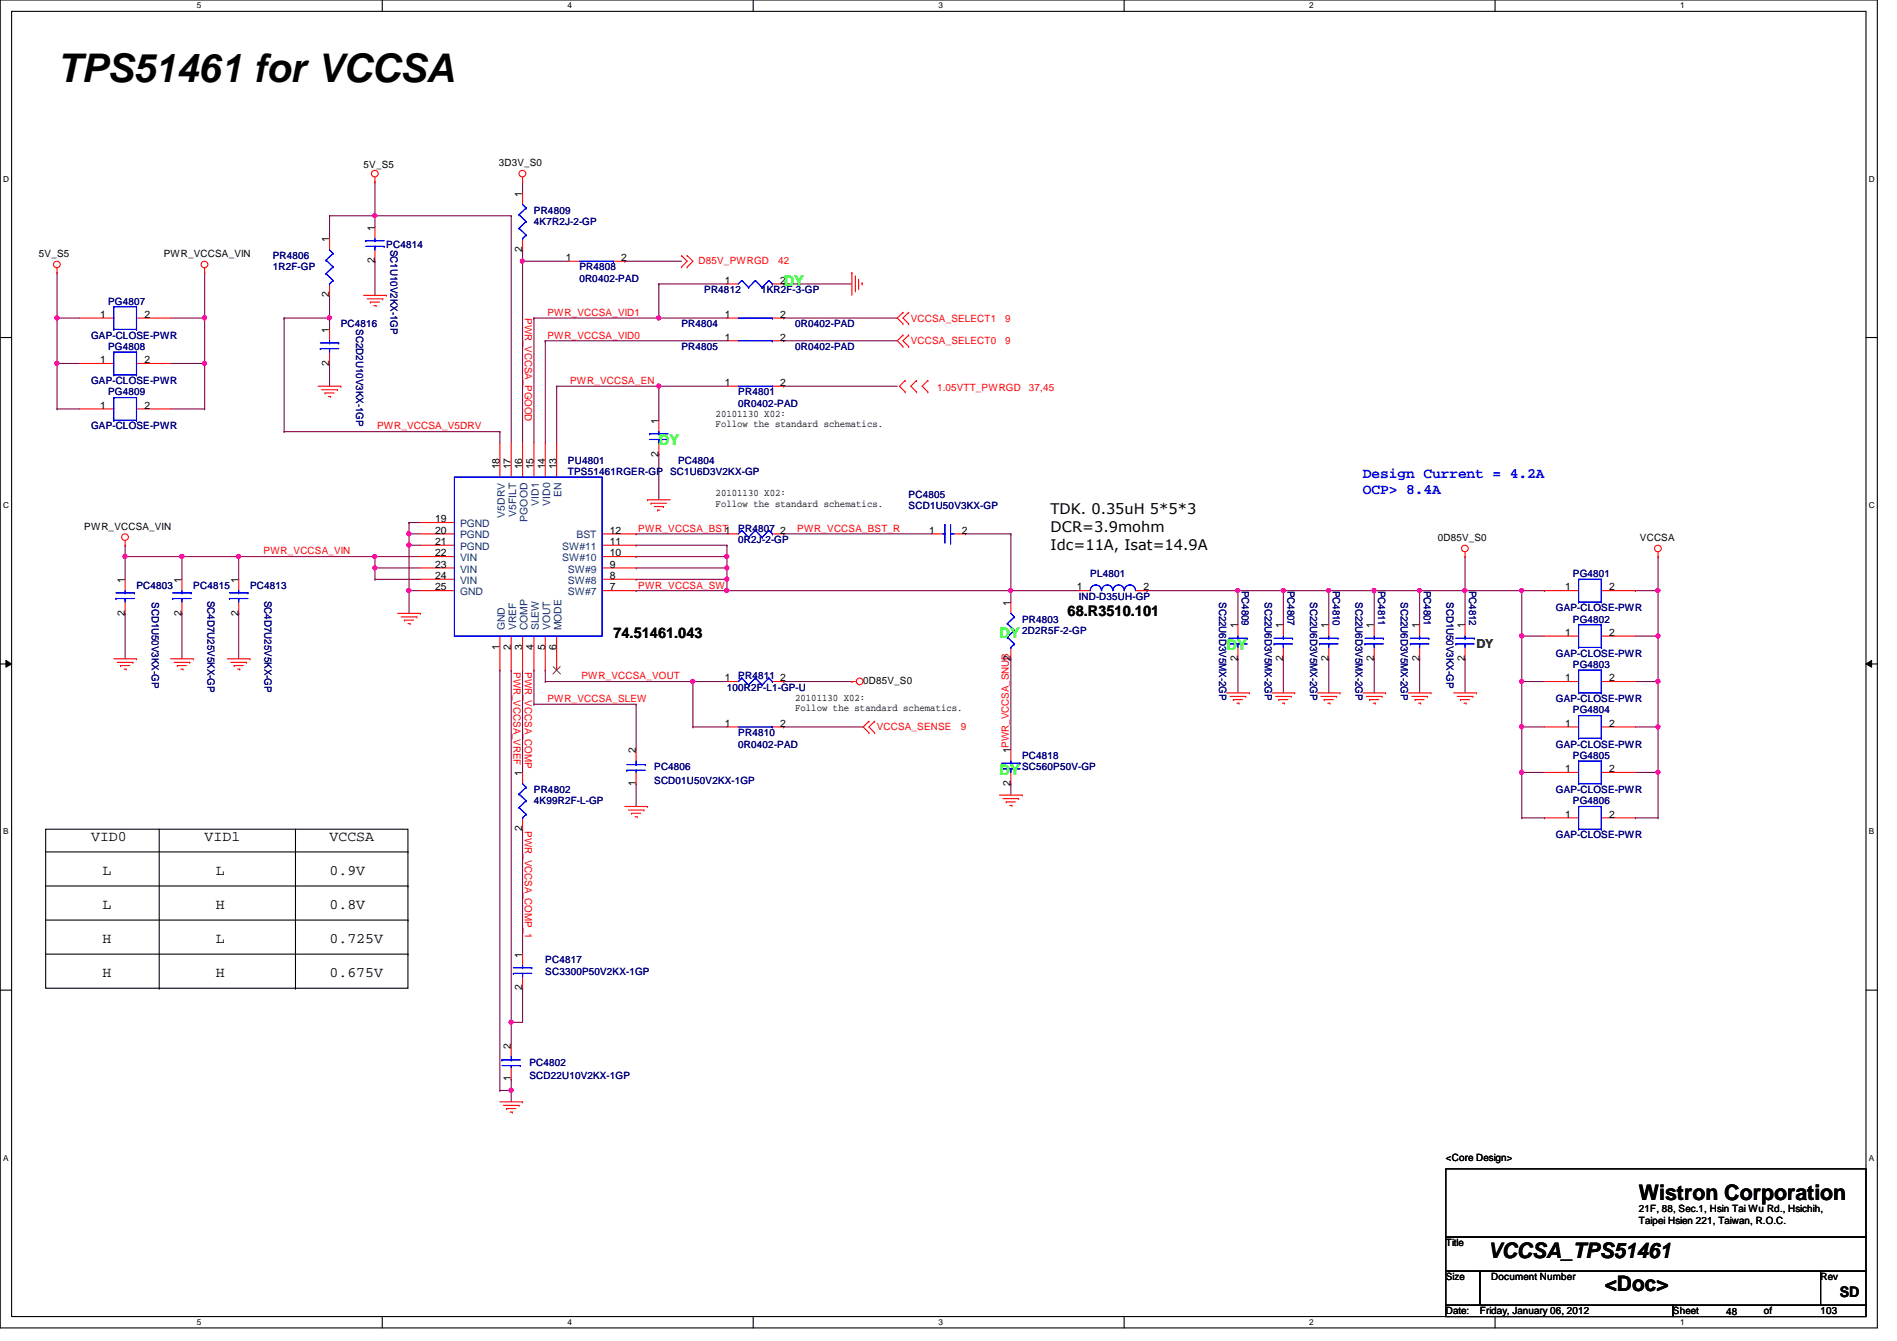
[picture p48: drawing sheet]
<svg xmlns="http://www.w3.org/2000/svg" width="297mm" height="210mm" viewBox="0 0 297 210" stroke-linecap="round" stroke-linejoin="round" font-family="sans-serif">
<defs><g id="words">
<text font-size="6.2" x="8.9" y="12.8">TPS51461 for VCCSA</text>
<g font-size="3.3">
<text x="256.6" y="187.9">Wistron Corporation</text>
<text x="233" y="196.8">VCCSA_TPS51461</text>
<text x="251.3" y="202.1">&lt;Doc&gt;</text>
</g>
<g font-size="2.3" fill="#0f0">
<text x="122.7" y="44.8">DY</text>
<text x="103.2" y="69.7">DY</text>
<text x="156.5" y="99.9">DY</text>
<text x="192.1" y="101.7">DY</text>
<text x="156.5" y="121.2">DY</text>
</g>
<g font-size="2.3" fill="#00f">
<text x="213.4" y="74.8">Design Current = 4.2A</text>
<text x="213.4" y="77.3">OCP&gt; 8.4A</text>
</g>
<g font-size="2.3">
<text x="164.5" y="80.5">TDK. 0.35uH 5*5*3</text>
<text x="164.5" y="83.3">DCR=3.9mohm</text>
<text x="164.5" y="86">Idc=11A, Isat=14.9A</text>
<text x="96.1" y="99.9">74.51461.043</text>
<text x="167.2" y="96.4">68.R3510.101</text>
<text x="14.3" y="131.7">VID0</text>
<text x="32" y="131.7">VID1</text>
<text x="51.6" y="131.7">VCCSA</text>
<text x="16" y="137">L</text>
<text x="33.8" y="137">L</text>
<text x="51.6" y="137">0.9V</text>
<text x="16" y="142.3">L</text>
<text x="33.8" y="142.3">H</text>
<text x="51.6" y="142.3">0.8V</text>
<text x="16" y="147.7">H</text>
<text x="33.8" y="147.7">L</text>
<text x="51.6" y="147.7">0.725V</text>
<text x="16" y="153">H</text>
<text x="33.8" y="153">H</text>
<text x="51.6" y="153">0.675V</text>
<text x="288.1" y="203">SD</text>
</g>
<text font-size="1.9" fill="#008000" x="231.2" y="101.4">DY</text>
<g font-size="1.6">
<text x="56.9" y="26.3">5V_S5</text>
<text x="78.1" y="26">3D3V_S0</text>
<text x="81.8" y="30.8" transform="rotate(-90 81.8 30.8)">1</text>
<text x="6.1" y="40.2">5V_S5</text>
<text x="25.7" y="40.2">PWR_VCCSA_VIN</text>
<text x="51.6" y="37.9" transform="rotate(-90 51.6 37.9)">1</text>
<text x="58.7" y="41.2" transform="rotate(-90 58.7 41.2)">2</text>
<text x="58.7" y="36.1" transform="rotate(-90 58.7 36.1)">1</text>
<text x="81.8" y="39.5" transform="rotate(-90 81.8 39.5)">2</text>
<text x="88.6" y="40.9">1</text>
<text x="97.3" y="40.9">2</text>
<text x="51.6" y="46.6" transform="rotate(-90 51.6 46.6)">2</text>
<text x="113.5" y="44.4">1</text>
<text x="122.2" y="44.4">2</text>
<text x="15.7" y="49.7">1</text>
<text x="22.6" y="49.7">2</text>
<text x="51.6" y="52.1" transform="rotate(-90 51.6 52.1)">1</text>
<text x="113.5" y="53.3">1</text>
<text x="113.5" y="49.7">1</text>
<text x="122.2" y="53.3">2</text>
<text x="122.2" y="49.7">2</text>
<text x="15.7" y="56.9">1</text>
<text x="22.6" y="56.9">2</text>
<text x="51.6" y="57.2" transform="rotate(-90 51.6 57.2)">2</text>
<text x="15.7" y="64">1</text>
<text x="22.6" y="64">2</text>
<text x="112.1" y="65.2">20101130 X02:</text>
<text x="113.5" y="60.4">1</text>
<text x="122.2" y="60.4">2</text>
<text x="103.1" y="71.5" transform="rotate(-90 103.1 71.5)">2</text>
<text x="103.1" y="66.3" transform="rotate(-90 103.1 66.3)">1</text>
<text x="112.1" y="66.9">Follow the standard schematics.</text>
<text x="78.2" y="73.4" transform="rotate(-90 78.2 73.4)">18</text>
<text x="80" y="73.4" transform="rotate(-90 80 73.4)">17</text>
<text x="81.8" y="73.4" transform="rotate(-90 81.8 73.4)">16</text>
<text x="83.6" y="73.4" transform="rotate(-90 83.6 73.4)">15</text>
<text x="85.3" y="73.4" transform="rotate(-90 85.3 73.4)">14</text>
<text x="87.1" y="73.4" transform="rotate(-90 87.1 73.4)">13</text>
<text x="112.1" y="77.7">20101130 X02:</text>
<text x="13.2" y="82.9">PWR_VCCSA_VIN</text>
<text x="68.2" y="81.7">19</text>
<text x="68.2" y="83.5">20</text>
<text x="95.5" y="83.5">12</text>
<text x="112.1" y="79.3">Follow the standard schematics.</text>
<text x="122.2" y="83.5">2</text>
<text x="145.5" y="83.5">1</text>
<text x="150.6" y="83.5">2</text>
<text x="68.2" y="85.3">21</text>
<text x="68.2" y="87.1">22</text>
<text x="68.2" y="88.9">23</text>
<text x="95.5" y="88.9">9</text>
<text x="95.5" y="87.1">10</text>
<text x="95.5" y="85.3">11</text>
<text x="225.1" y="84.7">0D85V_S0</text>
<text x="256.8" y="84.7">VCCSA</text>
<text x="19.6" y="91.2" transform="rotate(-90 19.6 91.2)">1</text>
<text x="28.4" y="91.2" transform="rotate(-90 28.4 91.2)">1</text>
<text x="37.3" y="91.2" transform="rotate(-90 37.3 91.2)">1</text>
<text x="68.2" y="90.6">24</text>
<text x="68.2" y="92.4">25</text>
<text x="95.5" y="92.4">7</text>
<text x="95.5" y="90.6">8</text>
<text x="158.2" y="94.8" transform="rotate(-90 158.2 94.8)">1</text>
<text x="168.6" y="92.4">1</text>
<text x="179.1" y="92.4">2</text>
<text x="245.1" y="92.4">1</text>
<text x="252" y="92.4">2</text>
<text x="19.6" y="96.4" transform="rotate(-90 19.6 96.4)">2</text>
<text x="28.4" y="96.4" transform="rotate(-90 28.4 96.4)">2</text>
<text x="37.3" y="96.4" transform="rotate(-90 37.3 96.4)">2</text>
<text x="78.2" y="101.7" transform="rotate(-90 78.2 101.7)">1</text>
<text x="80" y="101.7" transform="rotate(-90 80 101.7)">2</text>
<text x="81.8" y="101.7" transform="rotate(-90 81.8 101.7)">3</text>
<text x="83.6" y="101.7" transform="rotate(-90 83.6 101.7)">4</text>
<text x="85.3" y="101.7" transform="rotate(-90 85.3 101.7)">5</text>
<text x="87.1" y="101.7" transform="rotate(-90 87.1 101.7)">6</text>
<text x="193.8" y="98.3" transform="rotate(-90 193.8 98.3)">1</text>
<text x="200.9" y="98.3" transform="rotate(-90 200.9 98.3)">1</text>
<text x="208" y="98.3" transform="rotate(-90 208 98.3)">1</text>
<text x="215.1" y="98.3" transform="rotate(-90 215.1 98.3)">1</text>
<text x="222.2" y="98.3" transform="rotate(-90 222.2 98.3)">1</text>
<text x="229.4" y="98.3" transform="rotate(-90 229.4 98.3)">1</text>
<text x="245.1" y="99.5">1</text>
<text x="252" y="99.5">2</text>
<text x="113.5" y="106.6">1</text>
<text x="122.2" y="106.6">2</text>
<text x="135.2" y="107.1">0D85V_S0</text>
<text x="158.2" y="103.5" transform="rotate(-90 158.2 103.5)">2</text>
<text x="193.8" y="103.5" transform="rotate(-90 193.8 103.5)">2</text>
<text x="200.9" y="103.5" transform="rotate(-90 200.9 103.5)">2</text>
<text x="208" y="103.5" transform="rotate(-90 208 103.5)">2</text>
<text x="215.1" y="103.5" transform="rotate(-90 215.1 103.5)">2</text>
<text x="222.2" y="103.5" transform="rotate(-90 222.2 103.5)">2</text>
<text x="229.4" y="103.5" transform="rotate(-90 229.4 103.5)">2</text>
<text x="245.1" y="106.6">1</text>
<text x="252" y="106.6">2</text>
<text x="113.5" y="113.7">1</text>
<text x="122.2" y="113.7">2</text>
<text x="124.5" y="109.7">20101130 X02:</text>
<text x="124.5" y="111.3">Follow the standard schematics.</text>
<text x="245.1" y="113.7">1</text>
<text x="252" y="113.7">2</text>
<text x="99.6" y="117.9" transform="rotate(-90 99.6 117.9)">2</text>
<text x="158.2" y="117.9" transform="rotate(-90 158.2 117.9)">1PWR_VCCSA_SNUB</text>
<text x="81.8" y="121.5" transform="rotate(-90 81.8 121.5)">1</text>
<text x="99.6" y="123" transform="rotate(-90 99.6 123)">1</text>
<text x="158.2" y="123" transform="rotate(-90 158.2 123)">2</text>
<text x="245.1" y="120.9">1</text>
<text x="252" y="120.9">2</text>
<text x="81.8" y="130.1" transform="rotate(-90 81.8 130.1)">2</text>
<text x="245.1" y="128">1</text>
<text x="252" y="128">2</text>
<text x="81.8" y="149.9" transform="rotate(-90 81.8 149.9)">1</text>
<text x="81.8" y="155" transform="rotate(-90 81.8 155)">2</text>
<text x="80" y="164.1" transform="rotate(-90 80 164.1)">2</text>
<text x="80" y="169.2" transform="rotate(-90 80 169.2)">1</text>
<text x="226.4" y="181.7">&lt;Core Design&gt;</text>
<text x="256.6" y="189.7">21F, 88, Sec.1, Hsin Tai Wu Rd., Hsichih,</text>
<text x="256.6" y="191.6">Taipei Hsien 221, Taiwan, R.O.C.</text>
<text x="226.4" y="195.1">Title</text>
<text x="226.4" y="200.4">Size</text>
<text x="233.5" y="200.4">Document Number</text>
<text x="285.1" y="200.4">Rev</text>
<text x="226.4" y="205.7">Date:</text>
<text x="231.7" y="205.7">Friday, January 06, 2012</text>
<text x="262" y="205.7">Sheet</text>
<text x="270.3" y="205.9">48</text>
<text x="276.2" y="205.7">of</text>
<text x="285.1" y="205.7">103</text>
</g>
<g font-size="1.6" fill="#000080">
<text x="83.6" y="33.4">PR4809</text>
<text x="83.6" y="35.2">4K7R2J-2-GP</text>
<text x="42.7" y="40.6">PR4806</text>
<text x="60.5" y="38.8">PC4814</text>
<text x="61.1" y="39.1" transform="rotate(90 61.1 39.1)">SC1U10V2KX-1GP</text>
<text x="16.9" y="47.7">PG4807</text>
<text x="42.7" y="42.3">1R2F-GP</text>
<text x="90.7" y="42.3">PR4808</text>
<text x="90.7" y="44.1">0R0402-PAD</text>
<text x="110.3" y="45.9">PR4812</text>
<text x="119.2" y="45.9">1KR2F-3-GP</text>
<text x="14.3" y="53">GAP-CLOSE-PWR</text>
<text x="53.4" y="51.2">PC4816</text>
<text x="55.8" y="51.6" transform="rotate(90 55.8 51.6)">SC2D2U10V3KX-1GP</text>
<text x="106.7" y="51.2">PR4804</text>
<text x="124.5" y="51.2">0R0402-PAD</text>
<text x="16.9" y="54.8">PG4808</text>
<text x="106.7" y="54.8">PR4805</text>
<text x="124.5" y="54.8">0R0402-PAD</text>
<text x="14.3" y="60.1">GAP-CLOSE-PWR</text>
<text x="16.9" y="61.9">PG4809</text>
<text x="115.6" y="61.9">PR4801</text>
<text x="115.6" y="63.7">0R0402-PAD</text>
<text x="14.3" y="67.2">GAP-CLOSE-PWR</text>
<text x="88.9" y="72.6">PU4801</text>
<text x="88.9" y="74.3">TPS51461RGER-GP</text>
<text x="104.9" y="74.3">SC1U6D3V2KX-GP</text>
<text x="106.2" y="72.6">PC4804</text>
<text x="142.3" y="77.9">PC4805</text>
<text x="115.6" y="83.2">PR4807</text>
<text x="142.3" y="79.7">SCD1U50V3KX-GP</text>
<text x="115.6" y="85">0R2J-2-GP</text>
<text x="21.4" y="92.1">PC4803</text>
<text x="23.8" y="94.2" transform="rotate(90 23.8 94.2)">SCD1U50V3KX-GP</text>
<text x="30.3" y="92.1">PC4815</text>
<text x="32.5" y="94.1" transform="rotate(90 32.5 94.1)">SC4D7U25V5KX-GP</text>
<text x="39.2" y="92.1">PC4813</text>
<text x="41.4" y="94.1" transform="rotate(90 41.4 94.1)">SC4D7U25V5KX-GP</text>
<text x="168.9" y="93.9">IND-D35UH-GP</text>
<text x="170.7" y="90.3">PL4801</text>
<text x="190.9" y="94.2" transform="rotate(90 190.9 94.2)">SC22U6D3V5MX-2GP</text>
<text x="194.5" y="92.5" transform="rotate(90 194.5 92.5)">PC4809</text>
<text x="198" y="94.2" transform="rotate(90 198 94.2)">SC22U6D3V5MX-2GP</text>
<text x="201.6" y="92.5" transform="rotate(90 201.6 92.5)">PC4807</text>
<text x="205.1" y="94.2" transform="rotate(90 205.1 94.2)">SC22U6D3V5MX-2GP</text>
<text x="208.7" y="92.5" transform="rotate(90 208.7 92.5)">PC4810</text>
<text x="212.3" y="94.2" transform="rotate(90 212.3 94.2)">SC22U6D3V5MX-2GP</text>
<text x="215.8" y="92.5" transform="rotate(90 215.8 92.5)">PC4811</text>
<text x="219.4" y="94.2" transform="rotate(90 219.4 94.2)">SC22U6D3V5MX-2GP</text>
<text x="222.9" y="92.5" transform="rotate(90 222.9 92.5)">PC4801</text>
<text x="226.5" y="94.2" transform="rotate(90 226.5 94.2)">SCD1U50V3KX-GP</text>
<text x="230" y="92.5" transform="rotate(90 230 92.5)">PC4812</text>
<text x="243.6" y="95.7">GAP-CLOSE-PWR</text>
<text x="246.3" y="90.3">PG4801</text>
<text x="160.1" y="97.5">PR4803</text>
<text x="160.1" y="99.2">2D2R5F-2-GP</text>
<text x="246.3" y="97.5">PG4802</text>
<text x="115.6" y="106.3">PR4811</text>
<text x="243.6" y="102.8">GAP-CLOSE-PWR</text>
<text x="246.3" y="104.6">PG4803</text>
<text x="113.8" y="108.1">100R2F-L1-GP-U</text>
<text x="243.6" y="109.9">GAP-CLOSE-PWR</text>
<text x="246.3" y="111.7">PG4804</text>
<text x="115.6" y="115.2">PR4810</text>
<text x="115.6" y="117">0R0402-PAD</text>
<text x="160.1" y="118.8">PC4818</text>
<text x="243.6" y="117">GAP-CLOSE-PWR</text>
<text x="246.3" y="118.8">PG4805</text>
<text x="83.6" y="124.1">PR4802</text>
<text x="83.6" y="125.9">4K99R2F-L-GP</text>
<text x="102.4" y="120.6">PC4806</text>
<text x="102.4" y="122.7">SCD01U50V2KX-1GP</text>
<text x="160.1" y="120.6">SC560P50V-GP</text>
<text x="243.6" y="124.1">GAP-CLOSE-PWR</text>
<text x="246.3" y="125.9">PG4806</text>
<text x="243.6" y="131.2">GAP-CLOSE-PWR</text>
<text x="85.4" y="150.8">PC4817</text>
<text x="85.4" y="152.6">SC3300P50V2KX-1GP</text>
<text x="82.9" y="166.8">PC4802</text>
<text x="82.9" y="168.9">SCD22U10V2KX-1GP</text>
</g>
<g font-size="1.6" fill="#f00">
<text x="109.4" y="41.3">D85V_PWRGD</text>
<text x="121.8" y="41.3">42</text>
<text x="82.2" y="49.8" transform="rotate(90 82.2 49.8)">PWR_VCCSA_PGOOD</text>
<text x="85.7" y="53">PWR_VCCSA_VID0</text>
<text x="85.7" y="49.4">PWR_VCCSA_VID1</text>
<text x="142.6" y="50.3">VCCSA_SELECT1</text>
<text x="142.6" y="53.9">VCCSA_SELECT0</text>
<text x="157.4" y="50.3">9</text>
<text x="157.4" y="53.9">9</text>
<text x="89.3" y="60.1">PWR_VCCSA_EN</text>
<text x="146.7" y="61.2">1.05VTT_PWRGD</text>
<text x="161.1" y="61.2">37,45</text>
<text x="59.1" y="67.2">PWR_VCCSA_V5DRV</text>
<text x="99.9" y="83.2">PWR_VCCSA_BST1</text>
<text x="124.8" y="83.2">PWR_VCCSA_BST_R</text>
<text x="41.3" y="86.8">PWR_VCCSA_VIN</text>
<text x="99.9" y="92.1">PWR_VCCSA_SW</text>
<text x="80.4" y="105.2" transform="rotate(90 80.4 105.2)">PWR_VCCSA_VREF</text>
<text x="82.2" y="105.2" transform="rotate(90 82.2 105.2)">PWR_VCCSA_COMP</text>
<text x="91.1" y="106.3">PWR_VCCSA_VOUT</text>
<text x="85.7" y="109.9">PWR_VCCSA_SLEW</text>
<text x="137.3" y="114.3">VCCSA_SENSE</text>
<text x="150.4" y="114.3">9</text>
<text x="82.2" y="130.1" transform="rotate(90 82.2 130.1)">PWR_VCCSA_COMP_1</text>
</g>
<g font-size="1.6" fill="#004080">
<text x="87.9" y="77.9" transform="rotate(-90 87.9 77.9)">EN</text>
<text x="72" y="82.5">PGND</text>
<text x="79" y="81" transform="rotate(-90 79 81)">V5DRV</text>
<text x="80.8" y="80.9" transform="rotate(-90 80.8 80.9)">V5FILT</text>
<text x="82.6" y="81.7" transform="rotate(-90 82.6 81.7)">PGOOD</text>
<text x="84.4" y="79.2" transform="rotate(-90 84.4 79.2)">VID1</text>
<text x="86.1" y="79.2" transform="rotate(-90 86.1 79.2)">VID0</text>
<text x="72" y="84.3">PGND</text>
<text x="72" y="86.1">PGND</text>
<text x="72" y="87.8">VIN</text>
<text x="72" y="89.6">VIN</text>
<text x="88.1" y="87.8">SW#10</text>
<text x="88.1" y="86.1">SW#11</text>
<text x="88.9" y="89.6">SW#9</text>
<text x="90.3" y="84.3">BST</text>
<text x="72" y="91.4">VIN</text>
<text x="72" y="93.2">GND</text>
<text x="88.9" y="93.2">SW#7</text>
<text x="88.9" y="91.4">SW#8</text>
<text x="79" y="98.7" transform="rotate(-90 79 98.7)">GND</text>
<text x="80.8" y="98.7" transform="rotate(-90 80.8 98.7)">VREF</text>
<text x="82.6" y="98.7" transform="rotate(-90 82.6 98.7)">COMP</text>
<text x="84.4" y="98.7" transform="rotate(-90 84.4 98.7)">SLEW</text>
<text x="86.1" y="98.7" transform="rotate(-90 86.1 98.7)">VOUT</text>
<text x="87.9" y="98.7" transform="rotate(-90 87.9 98.7)">MODE</text>
</g>
<g font-size="1.3">
<text x="30.8" y="1.3">5</text>
<text x="88.9" y="1.3">4</text>
<text x="146.9" y="1.3">3</text>
<text x="205" y="1.3">2</text>
<text x="263.1" y="1.3">1</text>
<text x=".5" y="28.4">D</text>
<text x="292.6" y="28.4">D</text>
<text x=".5" y="79.5">C</text>
<text x="292.6" y="79.5">C</text>
<text x=".5" y="130.6">B</text>
<text x="292.6" y="130.6">B</text>
<text x=".5" y="181.7">A</text>
<text x="292.6" y="181.7">A</text>
<text x="30.8" y="207.4">5</text>
<text x="88.9" y="207.4">4</text>
<text x="146.9" y="207.4">3</text>
<text x="205" y="207.4">2</text>
<text x="263.1" y="207.4">1</text>
</g>
</g></defs>
<path d="M0 0h294v207.9h-294zM1.8 1.8h290.4v204.3h-290.4z" fill="none" stroke="#000" stroke-width=".17"/>
<g fill="#fff">
<path d="M30.8 .2h.7v1.4h-.7z"/>
<path d="M30.8 206.2h.7v1.4h-.7z"/>
</g>
<path d="M59.9 0v1.8M59.9 206.1v1.8" fill="none" stroke="#000" stroke-width=".17"/>
<g fill="#fff">
<path d="M88.9 .2h.6v1.4h-.6z"/>
<path d="M88.9 206.2h.6v1.4h-.6z"/>
</g>
<path d="M117.9 0v1.8M117.9 206.1v1.8" fill="none" stroke="#000" stroke-width=".17"/>
<g fill="#fff">
<path d="M146.9 .2h.7v1.4h-.7z"/>
<path d="M146.9 206.2h.7v1.4h-.7z"/>
</g>
<path d="M176 0v1.8M176 206.1v1.8" fill="none" stroke="#000" stroke-width=".17"/>
<g fill="#fff">
<path d="M205 .2h.7v1.4h-.7z"/>
<path d="M205 206.2h.7v1.4h-.7z"/>
</g>
<path d="M234.1 0v1.8M234.1 206.1v1.8" fill="none" stroke="#000" stroke-width=".17"/>
<g fill="#fff">
<path d="M263.1 .2h.7v1.4h-.7z"/>
<path d="M263.1 206.2h.7v1.4h-.7z"/>
<path d="M.5 27.3h.9v1.4h-.9z"/>
<path d="M292.6 27.3h.9v1.4h-.9z"/>
<path d="M.5 78.4h.9v1.4h-.9z"/>
<path d="M292.6 78.4h.9v1.4h-.9z"/>
</g>
<path d="M0 52.8h1.8M292.2 52.8h1.8" fill="none" stroke="#000" stroke-width=".17"/>
<g fill="#fff">
<path d="M.5 129.5h.8v1.4h-.8z"/>
<path d="M292.6 129.5h.9v1.4h-.9z"/>
</g>
<path d="M0 103.9h1.8M292.2 103.9h1.8" fill="none" stroke="#000" stroke-width=".17"/>
<path d="M.9 103.4l.9 .5-.9 .5zM292.2 103.9l.9-.5v1z" fill="#000"/>
<path d="M.9 103.4l.9 .5-.9 .5zM292.2 103.9l.9-.5v1z" fill="none" stroke="#000" stroke-width=".16"/>
<g fill="#fff">
<path d="M.5 180.5h.8v1.4h-.8z"/>
<path d="M292.6 180.5h.9v1.4h-.9z"/>
</g>
<path d="M0 155h1.8M292.2 155h1.8" fill="none" stroke="#000" stroke-width=".17"/>
<path d="M51.6 56.9h.1M51.6 56.9v3.6M64 92.5h.1M64 92.5h1.8M83.6 104.9h.1M83.6 104.9v5.3" fill="none" stroke="#800040" stroke-width=".17"/>
<circle cx="64" cy="92.4" r=".32" fill="#f0f"/>
<circle cx="64" cy="92.4" r=".32" fill="none" stroke="#f0f" stroke-width=".17"/>
<path d="M113.8 92.5h.1M113.8 92.5h44.5M83.6 110.2h.1M83.6 110.2h16M215.2 103.1h.1M215.2 103.1v5.4" fill="none" stroke="#800040" stroke-width=".17"/>
<circle cx="158.3" cy="92.4" r=".32" fill="#f0f"/>
<circle cx="158.3" cy="92.4" r=".32" fill="none" stroke="#f0f" stroke-width=".17"/>
<circle cx="113.8" cy="92.4" r=".32" fill="#f0f"/>
<circle cx="113.8" cy="92.4" r=".32" fill="none" stroke="#f0f" stroke-width=".17"/>
<path d="M58.7 28.4h.1M58.7 28.4v5.4M208.1 92.5h.1M208.1 92.5h7.1M215.2 92.5h.1M215.2 92.5v5.3" fill="none" stroke="#800040" stroke-width=".17"/>
<circle cx="208" cy="92.4" r=".32" fill="#f0f"/>
<circle cx="208" cy="92.4" r=".32" fill="none" stroke="#f0f" stroke-width=".17"/>
<path d="M80 170.7h.1M80 170.7v1.8" fill="none" stroke="#800040" stroke-width=".17"/>
<circle cx="80" cy="170.7" r=".32" fill="#f0f"/>
<circle cx="80" cy="170.7" r=".32" fill="none" stroke="#f0f" stroke-width=".17"/>
<g fill="none" stroke="#800040" stroke-width=".17">
<path d="M51.6 33.8h.1M51.6 33.8v3.5M51.6 33.8h7.1M58.7 33.8h.1M58.7 33.8v1.8M51.6 46.2h.1M51.6 46.2v3.6M19.6 87.1h.1M19.6 96h.1M19.6 87.1v3.6M19.6 96v7.1M28.5 96h.1"/>
<path d="M28.5 96v7.1M122.7 83.6h.1M122.7 83.6h23.1M151.2 83.6h.1M151.2 83.6h7.1M193.8 92.5h.1M193.8 92.5h7.2M201 92.5h.1M201 92.5v5.3M229.4 92.5h.1M229.4 92.5v5.3M78.3 104.9h.1"/>
<path d="M78.3 104.9v65.8M158.3 103.1h.1M158.3 103.1v14.2M201 103.1h.1M201 103.1v5.4M229.4 103.1h.1M229.4 103.1v5.4M158.3 122.7h.1M158.3 122.7v1.8M78.3 170.7h.1M80 168.9h.1M80 168.9v1.8h-1.7"/>
</g>
<circle cx="193.8" cy="92.4" r=".32" fill="#f0f"/>
<circle cx="193.8" cy="92.4" r=".32" fill="none" stroke="#f0f" stroke-width=".17"/>
<path d="M44.5 49.8h.1M44.5 49.8h7.1M99.6 83.6h.1M99.6 83.6h14.2" fill="none" stroke="#800040" stroke-width=".17"/>
<circle cx="51.6" cy="49.8" r=".32" fill="#f0f"/>
<circle cx="51.6" cy="49.8" r=".32" fill="none" stroke="#f0f" stroke-width=".17"/>
<path d="M58.7 33.8h.1M58.7 33.8h21.3M51.6 49.8h.1M51.6 49.8v1.8M64 81.8h.1M64 81.8v1.8" fill="none" stroke="#800040" stroke-width=".17"/>
<circle cx="58.7" cy="33.8" r=".32" fill="#f0f"/>
<circle cx="58.7" cy="33.8" r=".32" fill="none" stroke="#f0f" stroke-width=".17"/>
<g fill="none" stroke="#800040" stroke-width=".17">
<path d="M44.5 49.8h.1M44.5 49.8v17.8M44.5 67.6h.1M44.5 67.6h33.8M122.7 60.5h.1M122.7 60.5h17.8M19.6 87.1h.1M19.6 87.1h8.9M28.5 87.1h.1M28.5 87.1v3.6M37.4 96h.1M37.4 87.1h.1"/>
<path d="M37.4 87.1v3.6M37.4 96v7.1M229.4 87.1h.1M229.4 87.1v5.4"/>
</g>
<circle cx="28.5" cy="87.1" r=".32" fill="#f0f"/>
<circle cx="28.5" cy="87.1" r=".32" fill="none" stroke="#f0f" stroke-width=".17"/>
<circle cx="19.6" cy="87.1" r=".32" fill="#f0f"/>
<circle cx="19.6" cy="87.1" r=".32" fill="none" stroke="#f0f" stroke-width=".17"/>
<path d="M58.7 40.9h.1M58.7 40.9v5.3M222.3 92.5h.1M222.3 92.5h7.1" fill="none" stroke="#800040" stroke-width=".17"/>
<circle cx="229.4" cy="92.4" r=".32" fill="#f0f"/>
<circle cx="229.4" cy="92.4" r=".32" fill="none" stroke="#f0f" stroke-width=".17"/>
<circle cx="222.3" cy="92.4" r=".32" fill="#f0f"/>
<circle cx="222.3" cy="92.4" r=".32" fill="none" stroke="#f0f" stroke-width=".17"/>
<path d="M85.4 53.3h.1M85.4 53.3v16M87.2 60.5h.1M87.2 60.5v8.8M103.2 60.5h.1M103.2 60.5h10.6M103.2 60.5v5.3M64 81.8h.1M64 81.8h1.8M158.3 92.5h.1M158.3 92.5h10.6" fill="none" stroke="#800040" stroke-width=".17"/>
<circle cx="103.1" cy="60.4" r=".32" fill="#f0f"/>
<circle cx="103.1" cy="60.4" r=".32" fill="none" stroke="#f0f" stroke-width=".17"/>
<path d="M87.2 60.5h.1M87.2 60.5h16M103.2 71.1h.1M103.2 71.1v7.1M99.6 85.3h.1M99.6 87.1h.1M99.6 85.3h14.2M99.6 87.1h14.2M85.4 104.9h.1M85.4 104.9v1.8" fill="none" stroke="#800040" stroke-width=".17"/>
<circle cx="113.8" cy="87.1" r=".32" fill="#f0f"/>
<circle cx="113.8" cy="87.1" r=".32" fill="none" stroke="#f0f" stroke-width=".17"/>
<path d="M81.8 39.1h.1M81.8 39.1v1.8M81.8 40.9h.1M81.8 40.9h7.1M97.8 40.9h.1M97.8 40.9h8.9M99.6 110.2h.1M99.6 110.2v7.1M222.3 103.1h.1M222.3 103.1v5.4" fill="none" stroke="#800040" stroke-width=".17"/>
<circle cx="81.8" cy="40.9" r=".32" fill="#f0f"/>
<circle cx="81.8" cy="40.9" r=".32" fill="none" stroke="#f0f" stroke-width=".17"/>
<path d="M19.6 85.3h.1M19.6 85.3v1.8M215.2 92.5h.1M215.2 92.5h7.1M222.3 92.5h.1M222.3 92.5v5.3" fill="none" stroke="#800040" stroke-width=".17"/>
<circle cx="215.2" cy="92.4" r=".32" fill="#f0f"/>
<circle cx="215.2" cy="92.4" r=".32" fill="none" stroke="#f0f" stroke-width=".17"/>
<path d="M83.6 49.8h.1M83.6 49.8v19.5M64 83.6h.1M64 83.6h1.8" fill="none" stroke="#800040" stroke-width=".17"/>
<circle cx="64" cy="83.5" r=".32" fill="#f0f"/>
<circle cx="64" cy="83.5" r=".32" fill="none" stroke="#f0f" stroke-width=".17"/>
<g fill="none" stroke="#800040" stroke-width=".17">
<path d="M64 83.6h.1M64 83.6v1.7M99.6 92.5h.1M99.6 88.9h.1M99.6 92.5h14.2M99.6 88.9h14.2M158.3 83.6h.1M158.3 83.6v8.9M85.4 106.7h.1M85.4 106.7h23.1M108.5 106.7h.1M108.5 106.7v7.1"/>
<path d="M122.7 106.7h.1M122.7 106.7h10.7M81.8 129.8h.1M81.8 129.8v19.6"/>
</g>
<circle cx="113.8" cy="88.9" r=".32" fill="#f0f"/>
<circle cx="113.8" cy="88.9" r=".32" fill="none" stroke="#f0f" stroke-width=".17"/>
<path d="M113.8 90.7h.1M113.8 85.3h.1M113.8 85.3v1.8M113.8 90.7v1.8M108.5 106.7h.1M108.5 106.7h5.3M122.7 113.8h.1M122.7 113.8h12.5" fill="none" stroke="#800040" stroke-width=".17"/>
<circle cx="108.5" cy="106.7" r=".32" fill="#f0f"/>
<circle cx="108.5" cy="106.7" r=".32" fill="none" stroke="#f0f" stroke-width=".17"/>
<path d="M58.7 87.1h.1M58.7 88.9h.1M58.7 90.7h.1M58.7 87.1v3.6M58.7 90.7h7.1M58.7 87.1h7.1" fill="none" stroke="#800040" stroke-width=".17"/>
<circle cx="58.7" cy="87.1" r=".32" fill="#f0f"/>
<circle cx="58.7" cy="87.1" r=".32" fill="none" stroke="#f0f" stroke-width=".17"/>
<path d="M103.2 49.8h.1M103.2 49.8h10.6M122.7 49.8h.1M122.7 49.8h17.8M113.8 88.9h.1M113.8 88.9v1.8" fill="none" stroke="#800040" stroke-width=".17"/>
<circle cx="103.1" cy="49.8" r=".32" fill="#f0f"/>
<circle cx="103.1" cy="49.8" r=".32" fill="none" stroke="#f0f" stroke-width=".17"/>
<path d="M80 33.8h.1M80 33.8v35.5M64 92.5h.1M64 85.3h.1M64 92.5v3.5M64 85.3h1.8" fill="none" stroke="#800040" stroke-width=".17"/>
<circle cx="64" cy="85.3" r=".32" fill="#f0f"/>
<circle cx="64" cy="85.3" r=".32" fill="none" stroke="#f0f" stroke-width=".17"/>
<path d="M78.3 67.6h.1M78.3 67.6v1.7M64 85.3h.1M64 85.3v7.2M208.1 92.5h.1M208.1 92.5v5.3M208.1 103.1h.1M208.1 103.1v5.4M80 160h.1M80 160v3.6" fill="none" stroke="#800040" stroke-width=".17"/>
<circle cx="80" cy="160" r=".32" fill="#f0f"/>
<circle cx="80" cy="160" r=".32" fill="none" stroke="#f0f" stroke-width=".17"/>
<path d="M28.5 87.1h.1M28.5 87.1h8.9" fill="none" stroke="#800040" stroke-width=".17"/>
<circle cx="37.4" cy="87.1" r=".32" fill="#f0f"/>
<circle cx="37.4" cy="87.1" r=".32" fill="none" stroke="#f0f" stroke-width=".17"/>
<circle cx="28.5" cy="87.1" r=".32" fill="#f0f"/>
<circle cx="28.5" cy="87.1" r=".32" fill="none" stroke="#f0f" stroke-width=".17"/>
<path d="M37.4 87.1h.1M37.4 87.1h21.3" fill="none" stroke="#800040" stroke-width=".17"/>
<circle cx="37.4" cy="87.1" r=".32" fill="#f0f"/>
<circle cx="37.4" cy="87.1" r=".32" fill="none" stroke="#f0f" stroke-width=".17"/>
<path d="M58.7 88.9h.1M58.7 88.9h7.1M81.8 104.9h.1M81.8 104.9v16" fill="none" stroke="#800040" stroke-width=".17"/>
<circle cx="58.7" cy="88.9" r=".32" fill="#f0f"/>
<circle cx="58.7" cy="88.9" r=".32" fill="none" stroke="#f0f" stroke-width=".17"/>
<path d="M85.4 53.3h.1M85.4 53.3h28.4M122.7 53.3h.1M122.7 53.3h17.8M99.6 90.7h.1M99.6 90.7h14.2M113.8 87.1h.1M113.8 87.1v1.8M158.3 92.5h.1M158.3 92.5v1.7" fill="none" stroke="#800040" stroke-width=".17"/>
<circle cx="113.8" cy="90.7" r=".32" fill="#f0f"/>
<circle cx="113.8" cy="90.7" r=".32" fill="none" stroke="#f0f" stroke-width=".17"/>
<path d="M81.8 40.9h.1M81.8 40.9v28.4M193.8 92.5h.1M193.8 92.5v5.3M201 92.5h.1M201 92.5h7.1M193.8 103.1h.1M193.8 103.1v5.4M99.6 122.7h.1M99.6 122.7v3.5" fill="none" stroke="#800040" stroke-width=".17"/>
<circle cx="200.9" cy="92.4" r=".32" fill="#f0f"/>
<circle cx="200.9" cy="92.4" r=".32" fill="none" stroke="#f0f" stroke-width=".17"/>
<g fill="none" stroke="#800040" stroke-width=".17">
<path d="M81.8 28.4h.1M81.8 28.4v1.8M83.6 49.8h.1M103.2 44.4h.1M103.2 44.4h10.6M103.2 44.4v5.4h-19.6M122.7 44.4h.1M122.7 44.4h10.7M179.6 92.5h.1M179.6 92.5h14.2M229.4 92.5h8.9M238.3 92.5h.1"/>
<path d="M238.3 99.6h.1M238.3 92.5v7.1M256.1 92.5h.1M259.6 87.1h.1M259.6 87.1v5.4h-3.5M80 104.9h.1M80 104.9v55.1M108.5 113.8h.1M108.5 113.8h5.3M81.8 154.7h.1M81.8 154.7v5.3h-1.8M80 160h.1"/>
</g>
<circle cx="238.3" cy="92.4" r=".32" fill="#f0f"/>
<circle cx="238.3" cy="92.4" r=".32" fill="none" stroke="#f0f" stroke-width=".17"/>
<circle cx="238.3" cy="99.5" r=".32" fill="#f0f"/>
<circle cx="238.3" cy="99.5" r=".32" fill="none" stroke="#f0f" stroke-width=".17"/>
<path d="M238.3 92.5h3.5M241.8 92.5h.1M238.3 113.8h.1M238.3 113.8v14.2M238.3 113.8h3.5M238.3 120.9h.1M238.3 128h.1M238.3 128h3.5M238.3 120.9h3.5M241.8 128h.1" fill="none" stroke="#800040" stroke-width=".17"/>
<circle cx="238.3" cy="120.9" r=".32" fill="#f0f"/>
<circle cx="238.3" cy="120.9" r=".32" fill="none" stroke="#f0f" stroke-width=".17"/>
<path d="M238.3 106.7h.1M238.3 113.8h.1M238.3 106.7h3.5M238.3 106.7v7.1" fill="none" stroke="#800040" stroke-width=".17"/>
<circle cx="238.3" cy="113.8" r=".32" fill="#f0f"/>
<circle cx="238.3" cy="113.8" r=".32" fill="none" stroke="#f0f" stroke-width=".17"/>
<path d="M238.3 99.6h.1M238.3 99.6h3.5M238.3 99.6v7.1M238.3 106.7h.1" fill="none" stroke="#800040" stroke-width=".17"/>
<circle cx="238.3" cy="106.7" r=".32" fill="#f0f"/>
<circle cx="238.3" cy="106.7" r=".32" fill="none" stroke="#f0f" stroke-width=".17"/>
<path d="M259.6 99.6h.1M259.6 92.5v7.1" fill="none" stroke="#800040" stroke-width=".17"/>
<circle cx="259.6" cy="92.4" r=".32" fill="#f0f"/>
<circle cx="259.6" cy="92.4" r=".32" fill="none" stroke="#f0f" stroke-width=".17"/>
<circle cx="259.6" cy="99.5" r=".32" fill="#f0f"/>
<circle cx="259.6" cy="99.5" r=".32" fill="none" stroke="#f0f" stroke-width=".17"/>
<path d="M256.1 113.8h3.5M259.6 113.8h.1M259.6 113.8v14.2M256.1 128h.1M256.1 128h3.5M256.1 120.9h3.5M259.6 120.9h.1M259.6 128h.1" fill="none" stroke="#800040" stroke-width=".17"/>
<circle cx="259.6" cy="120.9" r=".32" fill="#f0f"/>
<circle cx="259.6" cy="120.9" r=".32" fill="none" stroke="#f0f" stroke-width=".17"/>
<path d="M256.1 106.7h3.5M259.6 106.7h.1M259.6 113.8h.1M259.6 106.7v7.1" fill="none" stroke="#800040" stroke-width=".17"/>
<circle cx="259.6" cy="113.8" r=".32" fill="#f0f"/>
<circle cx="259.6" cy="113.8" r=".32" fill="none" stroke="#f0f" stroke-width=".17"/>
<path d="M256.1 99.6h3.5M259.6 99.6h.1M259.6 99.6v7.1M259.6 106.7h.1" fill="none" stroke="#800040" stroke-width=".17"/>
<circle cx="259.6" cy="106.7" r=".32" fill="#f0f"/>
<circle cx="259.6" cy="106.7" r=".32" fill="none" stroke="#f0f" stroke-width=".17"/>
<path d="M8.9 56.9h.1M8.9 56.9v7.1M8.9 64h.1M8.9 64h3.6" fill="none" stroke="#800040" stroke-width=".17"/>
<circle cx="8.9" cy="56.9" r=".32" fill="#f0f"/>
<circle cx="8.9" cy="56.9" r=".32" fill="none" stroke="#f0f" stroke-width=".17"/>
<path d="M32 56.9h.1M32 56.9v7.1M26.7 64h5.3M32 64h.1" fill="none" stroke="#800040" stroke-width=".17"/>
<circle cx="32" cy="56.9" r=".32" fill="#f0f"/>
<circle cx="32" cy="56.9" r=".32" fill="none" stroke="#f0f" stroke-width=".17"/>
<path d="M8.9 49.8h.1M8.9 42.7h.1M8.9 56.9h.1M8.9 49.8h3.6M8.9 42.7v14.2M8.9 56.9h3.6" fill="none" stroke="#800040" stroke-width=".17"/>
<circle cx="8.9" cy="49.8" r=".32" fill="#f0f"/>
<circle cx="8.9" cy="49.8" r=".32" fill="none" stroke="#f0f" stroke-width=".17"/>
<path d="M26.7 49.8h5.3M26.7 56.9h5.3M32 49.8h.1M32 42.7h.1M32 56.9h.1M32 42.7v14.2" fill="none" stroke="#800040" stroke-width=".17"/>
<circle cx="32" cy="49.8" r=".32" fill="#f0f"/>
<circle cx="32" cy="49.8" r=".32" fill="none" stroke="#f0f" stroke-width=".17"/>
<g fill="none" stroke="#f00" stroke-width=".17">
<path d="M51.6 37.3v1.8M58.7 28.4h.1M58.7 27.7v.7M58.7 35.6v1.7M58.7 39.1v1.8M81.8 28.4h.1M81.8 27.7v.7M81.8 30.2v1.8M81.8 37.3v1.8M8.9 42.7h.1M8.9 42v.7M12.5 49.8h5.3"/>
<path d="M12.5 56.9h5.3M21.4 49.8h5.3M21.4 56.9h5.3M32 42.7h.1M32 42v.7M51.6 44.4v1.8M51.6 51.6v1.7M51.6 55.1v1.8M56.9 46.2h3.6M57.5 46.8h2.4M58 47.3h.1M58 47.3h1.4"/>
<path d="M58.5 47.8h.4M58.9 47.8h.1M59.9 46.8h.1M60.5 46.2h.1M88.9 40.9h1.8M96.1 40.9h1.7M106.7 41.8h.1M106.7 40h.1M106.7 40l.9 .9-.9 .9M107.6 41.8h.1M107.6 40h.1M107.6 40l.9 .9-.9 .9"/>
<path d="M113.8 49.8h1.8M113.8 53.3h1.8M113.8 44.4h1.8M120.9 49.8h1.8M120.9 53.3h1.8M120.9 44.4h1.8M133.4 42.7h.1M133.4 42.7v3.5M133.9 43.2h.1M133.9 43.2v2.5M134.4 45.2h.1M134.4 43.7v1.5"/>
<path d="M135 44.3h.1M135 44.3v.3M141.4 48.9h.1M141.4 50.7h.1M141.4 52.5h.1M141.4 54.2h.1M141.4 48.9l-.9 .9 .9 .9M141.4 52.5l-.9 .8 .9 .9M141.7 59.6h.1M141.7 59.6l-.9 .9 .9 .8M142.3 50.7h.1M142.3 48.9h.1"/>
<path d="M142.3 54.2h.1M142.3 52.5h.1M142.3 48.9l-.9 .9 .9 .9M142.3 52.5l-.9 .8 .9 .9M143.5 59.6h.1M143.5 59.6l-.9 .9 .9 .8M145.3 59.6h.1M145.3 59.6l-.9 .9 .9 .8M12.5 64h5.3M21.4 64h5.3M49.8 60.5h3.6M50.4 61h2.4"/>
<path d="M50.9 61.5h.1M50.9 61.5h1.4M51.4 62.1h.4M51.8 62.1h.1M52.8 61h.1M53.4 60.5h.1M78.3 69.3v5.4M80 69.3v5.4M81.8 69.3v5.4M83.6 69.3v5.4M85.4 69.3v5.4M87.2 69.3v5.4"/>
<path d="M101.4 78.2h.1M101.4 78.2h3.5M101.9 78.8h.1M101.9 78.8h2.5M102.4 79.3h1.5M103 79.8h.1M103 79.8h.3M103.2 65.8v1.8M103.2 69.3v1.8M103.9 79.3h.1M113.8 60.5h1.8M120.9 60.5h1.8"/>
<path d="M141.7 61.3h.1M143.5 61.3h.1M145.3 61.3h.1M19.6 85.3h.1M19.6 84.6v.7M19.6 90.7v1.8M19.6 94.2v1.8M28.5 90.7v1.8M28.5 94.2v1.8M37.4 90.7v1.8M37.4 94.2v1.8M62.3 96h3.5"/>
<path d="M62.8 96.6h2.5M63.3 97.1h.1M63.3 97.1h1.5M63.9 97.6h.3M64.2 97.6h.1M65.3 96.6h.1M65.8 96h.1M65.8 92.5h5.4M65.8 83.6h5.4M65.8 90.7h5.4M65.8 88.9h5.4M65.8 87.1h5.4"/>
<path d="M65.8 85.3h5.4M65.8 81.8h5.4M78.3 99.6v5.3M80 99.6v5.3M81.8 99.6v5.3M83.6 99.6v5.3M85.4 99.6v5.3M87.2 99.6v5.3M94.3 92.5h5.3M94.3 83.6h5.3M94.3 90.7h5.3M94.3 88.9h5.3"/>
<path d="M94.3 87.1h5.3M94.3 85.3h5.3M113.8 83.6h1.8M120.9 83.6h1.8M145.8 83.6h1.8M149.4 83.6h1.8M158.3 94.2v1.8M168.9 92.5h1.8M177.8 92.5h1.8M193.8 97.8v1.8M201 97.8v1.8M208.1 97.8v1.8"/>
<path d="M215.2 97.8v1.8M222.3 97.8v1.8M229.4 87.1h.1M229.4 86.4v.7M229.4 97.8v1.8M241.8 92.5h5.4M241.8 99.6h5.4M250.7 92.5h5.4M250.7 99.6h5.4M259.6 87.1h.1M259.6 86.4v.7M17.8 103.1h3.6"/>
<path d="M18.4 103.7h2.4M18.9 104.2h.1M18.9 104.2h1.4M19.4 104.7h.4M19.8 104.7h.1M20.8 103.7h.1M21.4 103.1h.1M26.7 103.1h3.6M27.3 103.7h2.4M27.8 104.2h.1M27.8 104.2h1.4M28.3 104.7h.4"/>
<path d="M28.7 104.7h.1M29.7 103.7h.1M30.3 103.1h.1M35.6 103.1h3.6M36.1 103.7h2.5M36.7 104.2h.1M36.7 104.2h1.4M37.2 104.7h.3M37.5 104.7h.1M38.6 103.7h.1M39.2 103.1h.1M99.6 117.3v1.8"/>
<path d="M113.8 106.7h1.8M113.8 113.8h1.8M120.9 106.7h1.8M120.9 113.8h1.8M133.4 106.7h.1M133.4 106.7h.7M136.1 112.9h.1M136.1 114.7h.1M136.1 112.9l-.9 .9 .9 .9M136.9 114.7h.1M136.9 112.9h.1M136.9 112.9l-.8 .9 .8 .9"/>
<path d="M158.3 101.3v1.8M158.3 117.3v1.8M192.1 108.5h3.5M192.6 109h2.5M193.1 109.5h.1M193.1 109.5h1.5M193.7 110.1h.3M193.8 101.3v1.8M194 110.1h.1M195.1 109h.1M195.6 108.5h.1M199.2 108.5h3.5"/>
<path d="M199.7 109h2.5M200.2 109.5h.1M200.2 109.5h1.5M200.8 110.1h.3M201 101.3v1.8M201.1 110.1h.1M202.2 109h.1M202.7 108.5h.1M206.3 108.5h3.5M206.8 109h2.5M207.3 109.5h.1M207.3 109.5h1.5"/>
<path d="M207.9 110.1h.3M208.1 101.3v1.8M208.2 110.1h.1M209.3 109h.1M209.8 108.5h.1M213.4 108.5h3.6M213.9 109h2.5M214.5 109.5h.1M214.5 109.5h1.4M215 110.1h.3M215.2 101.3v1.8M215.3 110.1h.1"/>
<path d="M216.4 109h.1M217 108.5h.1M220.5 108.5h3.6M221.1 109h2.4M221.6 109.5h.1M221.6 109.5h1.4M222.1 110.1h.4M222.3 101.3v1.8M222.5 110.1h.1M223.5 109h.1M224.1 108.5h.1M227.6 108.5h3.6"/>
<path d="M228.2 109h2.4M228.7 109.5h.1M228.7 109.5h1.4M229.2 110.1h.4M229.4 101.3v1.8M229.6 110.1h.1M230.6 109h.1M231.2 108.5h.1M241.8 106.7h5.4M241.8 113.8h5.4M250.7 106.7h5.4M250.7 113.8h5.4"/>
<path d="M81.8 120.9v1.8M81.8 128v1.8M97.8 126.2h3.6M98.4 126.8h2.4M98.9 127.3h.1M98.9 127.3h1.4M99.4 127.8h.4M99.6 120.9v1.8M99.8 127.8h.1M100.8 126.8h.1M101.4 126.2h.1M156.5 124.5h3.6"/>
<path d="M157.1 125h2.4M157.6 125.5h.1M157.6 125.5h1.4M158.1 126.1h.4M158.3 120.9v1.8M158.5 126.1h.1M159.5 125h.1M160.1 124.5h.1M241.8 120.9h5.4M241.8 128h5.4M250.7 120.9h5.4M250.7 128h5.4"/>
<path d="M81.8 149.4v1.7M81.8 152.9v1.8M78.3 172.5h3.5M78.8 173h2.5M79.3 173.5h.1M79.3 173.5h1.5M79.9 174.1h.3M80 163.6v1.8M80 167.1v1.8M80.2 174.1h.1M81.3 173h.1M81.8 172.5h.1"/>
<circle cx="58.7" cy="27.2" r=".52"/>
<circle cx="81.8" cy="27.2" r=".52"/>
<circle cx="8.9" cy="41.4" r=".52"/>
<circle cx="32" cy="41.4" r=".52"/>
<circle cx="19.6" cy="84.1" r=".52"/>
<circle cx="229.4" cy="85.8" r=".52"/>
<circle cx="259.6" cy="85.8" r=".52"/>
<circle cx="134.6" cy="106.7" r=".52"/>
</g>
<g fill="none" stroke="#000" stroke-width=".17">
<path d="M7.2 129.8h56.7v24.9h-56.7zM7.2 133.3h56.7M7.2 138.7h56.7M24.9 129.8v24.9M46.3 129.8v24.9M63.9 133.3h.1M63.9 138.7h.1M7.2 144h56.7M7.2 149.4h56.7M24.9 154.7h.1M46.3 154.7h.1M63.9 144h.1"/>
<path d="M63.9 149.4h.1M226.4 183h65.8v10.6h-65.8zM226.4 193.6h65.8v5.4h-65.8zM226.4 199h5.3v5.3h-5.3zM231.7 199h53.4v5.3h-53.4zM285.1 199h7.1v5.3h-7.1zM226.4 204.3h35.6v1.8h-35.6zM262 204.3h30.2v1.8h-30.2z"/>
</g>
<g fill="none" stroke="#00f" stroke-width=".17">
<path d="M51.6 39.1l.6 .6M52.2 39.7h.1M52.2 39.7l-1.1 1M57.3 37.7h.1M57.3 37.7h2.9M57.3 38.6h2.9M58.7 37.7h.1M58.7 38.6h.1M58.7 37.3v.4M58.7 38.6v.5M60.2 38.6h.1M81.3 33.6h.1"/>
<path d="M81.3 35.7h.1M81.3 33.6l1.1 1.1M81.3 35.7l1.1 1.1M81.8 37.3h.1M81.8 32l.6 .6M82.4 32.6h.1M82.4 34.7h.1M82.4 36.8h.1M82.4 32.6l-1.1 1M82.4 34.7l-1.1 1M82.4 36.8l-.6 .5M17.8 48h.1"/>
<path d="M17.8 51.6h.1M17.8 55.1h.1M17.8 58.7h.1M17.8 48v3.6M17.8 55.1v3.6M17.8 48h3.6M17.8 51.6h3.6M17.8 55.1h3.6M17.8 58.7h3.6M21.4 48h.1M21.4 51.6h.1M21.4 55.1h.1"/>
<path d="M21.4 58.7h.1M21.4 48v3.6M21.4 55.1v3.6M50.2 54.6h.1M50.2 53.7h2.8M50.2 54.6h2.8M51.1 40.7h.1M51.1 42.8h.1M51.1 40.7l1.1 1.1M51.1 42.8l1.1 1.1M51.6 44.4h.1M51.6 53.7h.1"/>
<path d="M51.6 54.6h.1M51.6 53.3v.4M51.6 54.6v.5M52.2 41.8h.1M52.2 43.9h.1M52.2 41.8l-1.1 1M52.2 43.9l-.6 .5M53 53.7h.1M90.7 40.9h5.4M96.1 40.9h.1M115.6 53.3h5.3M115.6 49.8h5.3"/>
<path d="M116.2 43.9h.1M116.2 43.9l-.6 .5M116.2 43.9l1 1.1M117.2 45h.1M118.3 43.9h.1M118.3 43.9l-1.1 1.1M118.3 43.9l1 1.1M119.3 45h.1M120.4 43.9h.1M120.4 43.9l-1.1 1.1M120.4 43.9l.5 .5M120.9 53.3h.1"/>
<path d="M120.9 49.8h.1M120.9 44.4h.1M17.8 62.2h.1M17.8 65.8h.1M17.8 62.2v3.6M17.8 62.2h3.6M17.8 65.8h3.6M21.4 62.2h.1M21.4 65.8h.1M21.4 62.2v3.6M71.2 74.7h23.1v24.9h-23.1zM101.7 67.9h.1"/>
<path d="M101.7 67.9h2.9M101.7 68.8h2.9M103.2 67.9h.1M103.2 68.8h.1M103.2 67.6v.3M103.2 68.8v.5M104.6 68.8h.1M115.6 60.5h5.3M120.9 60.5h.1M18.2 93.7h.1M18.2 92.8h2.8M18.2 93.7h2.8"/>
<path d="M19.6 92.8h.1M19.6 93.7h.1M19.6 92.5v.3M19.6 93.7v.5M21 92.8h.1M27 93.7h.1M27 92.8h2.9M27 93.7h2.9M28.5 92.8h.1M28.5 93.7h.1M28.5 92.5v.3M28.5 93.7v.5"/>
<path d="M29.9 92.8h.1M35.9 93.7h.1M35.9 92.8h2.9M35.9 93.7h2.9M37.4 92.8h.1M37.4 93.7h.1M37.4 92.5v.3M37.4 93.7v.5M38.8 92.8h.1M116.2 83h.1M116.2 83l-.6 .6M116.2 83l1 1.1"/>
<path d="M117.2 84.1h.1M118.3 83h.1M118.3 83l-1.1 1.1M118.3 83l1 1.1M119.3 84.1h.1M120.4 83h.1M120.4 83l-1.1 1.1M120.4 83l.5 .6M120.9 83.6h.1M147.6 83.6h.4M148 83.6h.1M148 82.1h.1"/>
<path d="M148 82.1v2.9M148.8 83.6h.1M148.8 85h.1M148.8 83.6h.6M148.8 82.1v2.9M157.7 97.6h.1M157.7 99.7h.1M157.7 97.6l1.1 1.1M157.7 99.7l1.1 1.1M158.3 96l.5 .6M158.8 96.6h.1M158.8 98.7h.1"/>
<path d="M158.8 96.6l-1.1 1M158.8 98.7l-1.1 1M170.7 92.5a.87 .87 0 0 1 .9-.9 .87 .87 0 0 1 .9 .9M172.5 92.5a.87 .87 0 0 1 .9-.9 .87 .87 0 0 1 .8 .9M174.3 92.5a.87 .87 0 0 1 .9-.9 .87 .87 0 0 1 .8 .9M176.1 92.5a.87 .87 0 0 1 .8-.9 .87 .87 0 0 1 .9 .9M192.4 99.9h2.9M193.8 99.9h.1M193.8 99.6v.3M195.3 99.9h.1M199.5 99.9h2.9M201 99.9h.1"/>
<path d="M201 99.6v.3M202.4 99.9h.1M206.6 99.9h2.9M208.1 99.9h.1M208.1 99.6v.3M209.5 99.9h.1M213.7 99.9h2.9M215.2 99.9h.1M215.2 99.6v.3M216.6 99.9h.1M220.8 99.9h2.9M222.3 99.9h.1"/>
<path d="M222.3 99.6v.3M223.7 99.9h.1M228 99.9h2.8M229.4 99.9h.1M229.4 99.6v.3M230.8 99.9h.1M247.2 97.8h.1M247.2 90.7h.1M247.2 94.2h.1M247.2 90.7v3.5M247.2 97.8v3.5M247.2 97.8h3.5"/>
<path d="M247.2 90.7h3.5M247.2 94.2h3.5M250.7 97.8h.1M250.7 90.7h.1M250.7 94.2h.1M250.7 90.7v3.5M250.7 97.8v3.5M98.2 119.7h2.8M99.6 119.7h.1M99.6 119.1v.6M101 119.7h.1M115.6 113.8h5.3"/>
<path d="M116.2 106.1h.1M116.2 106.1l-.6 .6M116.2 106.1l1 1.1M117.2 107.2h.1M118.3 106.1h.1M118.3 106.1l-1.1 1.1M118.3 106.1l1 1.1M119.3 107.2h.1M120.4 106.1h.1M120.4 106.1l-1.1 1.1M120.4 106.1l.5 .6M120.9 106.7h.1"/>
<path d="M120.9 113.8h.1M156.8 119.5h2.9M158.3 101.3h.1M158.3 119.5h.1M158.3 119.1v.4M158.8 100.8h.1M158.8 100.8l-.5 .5M159.7 119.5h.1M192.4 100.8h.1M192.4 100.8h2.9M193.8 100.8h.1M193.8 100.8v.5"/>
<path d="M199.5 100.8h.1M199.5 100.8h2.9M201 100.8h.1M201 100.8v.5M206.6 100.8h.1M206.6 100.8h2.9M208.1 100.8h.1M208.1 100.8v.5M213.7 100.8h.1M213.7 100.8h2.9M215.2 100.8h.1M215.2 100.8v.5"/>
<path d="M220.8 100.8h.1M220.8 100.8h2.9M222.3 100.8h.1M222.3 100.8v.5M228 100.8h.1M228 100.8h2.8M229.4 100.8h.1M229.4 100.8v.5M247.2 112h.1M247.2 115.6h.1M247.2 119.1h.1M247.2 101.3h.1"/>
<path d="M247.2 104.9h.1M247.2 108.5h.1M247.2 104.9v3.6M247.2 112v3.6M247.2 119.1v3.6M247.2 112h3.5M247.2 115.6h3.5M247.2 119.1h3.5M247.2 101.3h3.5M247.2 104.9h3.5M247.2 108.5h3.5M250.7 112h.1"/>
<path d="M250.7 115.6h.1M250.7 119.1h.1M250.7 101.3h.1M250.7 104.9h.1M250.7 108.5h.1M250.7 104.9v3.6M250.7 112v3.6M250.7 119.1v3.6M81.3 124.3h.1M81.3 126.4h.1M81.3 124.3l1.1 1M81.3 126.4l1.1 1.1"/>
<path d="M81.8 128h.1M81.8 122.7l.6 .5M82.4 123.2h.1M82.4 125.3h.1M82.4 127.5h.1M82.4 123.2l-1.1 1.1M82.4 125.3l-1.1 1.1M82.4 127.5l-.6 .5M98.2 120.6h.1M98.2 120.6h2.8M99.6 120.6h.1M99.6 120.6v.3"/>
<path d="M156.8 120.4h.1M156.8 120.4h2.9M158.3 120.4h.1M158.3 120.4v.5M247.2 122.7h.1M247.2 126.2h.1M247.2 129.8h.1M247.2 126.2v3.6M247.2 122.7h3.5M247.2 126.2h3.5M247.2 129.8h3.5M250.7 122.7h.1"/>
<path d="M250.7 126.2h.1M250.7 129.8h.1M250.7 126.2v3.6M80.4 152.4h.1M80.4 151.5h2.9M80.4 152.4h2.9M81.8 151.5h.1M81.8 152.4h.1M81.8 151.1v.4M81.8 152.4v.5M83.3 151.5h.1M78.6 165.9h.1"/>
<path d="M78.6 166.8h2.9M78.6 165.9h2.9M80 166.8h.1M80 165.9h.1M80 165.4v.5M80 166.8v.3M81.5 166.8h.1"/>
</g>
<path d="M86.6 104.4l1.2 1.1M87.7 104.4l-1.1 1.1" fill="none" stroke="#804000" stroke-width=".16"/>
<circle cx="64" cy="92.4" r=".32" fill="#f0f"/>
<circle cx="64" cy="92.4" r=".32" fill="none" stroke="#f0f" stroke-width=".17"/>
<circle cx="158.3" cy="92.4" r=".32" fill="#f0f"/>
<circle cx="158.3" cy="92.4" r=".32" fill="none" stroke="#f0f" stroke-width=".17"/>
<circle cx="113.8" cy="92.4" r=".32" fill="#f0f"/>
<circle cx="113.8" cy="92.4" r=".32" fill="none" stroke="#f0f" stroke-width=".17"/>
<circle cx="208" cy="92.4" r=".32" fill="#f0f"/>
<circle cx="208" cy="92.4" r=".32" fill="none" stroke="#f0f" stroke-width=".17"/>
<circle cx="80" cy="170.7" r=".32" fill="#f0f"/>
<circle cx="80" cy="170.7" r=".32" fill="none" stroke="#f0f" stroke-width=".17"/>
<circle cx="193.8" cy="92.4" r=".32" fill="#f0f"/>
<circle cx="193.8" cy="92.4" r=".32" fill="none" stroke="#f0f" stroke-width=".17"/>
<circle cx="51.6" cy="49.8" r=".32" fill="#f0f"/>
<circle cx="51.6" cy="49.8" r=".32" fill="none" stroke="#f0f" stroke-width=".17"/>
<circle cx="58.7" cy="33.8" r=".32" fill="#f0f"/>
<circle cx="58.7" cy="33.8" r=".32" fill="none" stroke="#f0f" stroke-width=".17"/>
<circle cx="28.5" cy="87.1" r=".32" fill="#f0f"/>
<circle cx="28.5" cy="87.1" r=".32" fill="none" stroke="#f0f" stroke-width=".17"/>
<circle cx="19.6" cy="87.1" r=".32" fill="#f0f"/>
<circle cx="19.6" cy="87.1" r=".32" fill="none" stroke="#f0f" stroke-width=".17"/>
<circle cx="229.4" cy="92.4" r=".32" fill="#f0f"/>
<circle cx="229.4" cy="92.4" r=".32" fill="none" stroke="#f0f" stroke-width=".17"/>
<circle cx="222.3" cy="92.4" r=".32" fill="#f0f"/>
<circle cx="222.3" cy="92.4" r=".32" fill="none" stroke="#f0f" stroke-width=".17"/>
<circle cx="103.1" cy="60.4" r=".32" fill="#f0f"/>
<circle cx="103.1" cy="60.4" r=".32" fill="none" stroke="#f0f" stroke-width=".17"/>
<circle cx="113.8" cy="87.1" r=".32" fill="#f0f"/>
<circle cx="113.8" cy="87.1" r=".32" fill="none" stroke="#f0f" stroke-width=".17"/>
<circle cx="81.8" cy="40.9" r=".32" fill="#f0f"/>
<circle cx="81.8" cy="40.9" r=".32" fill="none" stroke="#f0f" stroke-width=".17"/>
<circle cx="215.2" cy="92.4" r=".32" fill="#f0f"/>
<circle cx="215.2" cy="92.4" r=".32" fill="none" stroke="#f0f" stroke-width=".17"/>
<circle cx="64" cy="83.5" r=".32" fill="#f0f"/>
<circle cx="64" cy="83.5" r=".32" fill="none" stroke="#f0f" stroke-width=".17"/>
<circle cx="113.8" cy="88.9" r=".32" fill="#f0f"/>
<circle cx="113.8" cy="88.9" r=".32" fill="none" stroke="#f0f" stroke-width=".17"/>
<circle cx="108.5" cy="106.7" r=".32" fill="#f0f"/>
<circle cx="108.5" cy="106.7" r=".32" fill="none" stroke="#f0f" stroke-width=".17"/>
<circle cx="58.7" cy="87.1" r=".32" fill="#f0f"/>
<circle cx="58.7" cy="87.1" r=".32" fill="none" stroke="#f0f" stroke-width=".17"/>
<circle cx="103.1" cy="49.8" r=".32" fill="#f0f"/>
<circle cx="103.1" cy="49.8" r=".32" fill="none" stroke="#f0f" stroke-width=".17"/>
<circle cx="64" cy="85.3" r=".32" fill="#f0f"/>
<circle cx="64" cy="85.3" r=".32" fill="none" stroke="#f0f" stroke-width=".17"/>
<circle cx="80" cy="160" r=".32" fill="#f0f"/>
<circle cx="80" cy="160" r=".32" fill="none" stroke="#f0f" stroke-width=".17"/>
<circle cx="37.4" cy="87.1" r=".32" fill="#f0f"/>
<circle cx="37.4" cy="87.1" r=".32" fill="none" stroke="#f0f" stroke-width=".17"/>
<circle cx="28.5" cy="87.1" r=".32" fill="#f0f"/>
<circle cx="28.5" cy="87.1" r=".32" fill="none" stroke="#f0f" stroke-width=".17"/>
<circle cx="37.4" cy="87.1" r=".32" fill="#f0f"/>
<circle cx="37.4" cy="87.1" r=".32" fill="none" stroke="#f0f" stroke-width=".17"/>
<circle cx="58.7" cy="88.9" r=".32" fill="#f0f"/>
<circle cx="58.7" cy="88.9" r=".32" fill="none" stroke="#f0f" stroke-width=".17"/>
<circle cx="113.8" cy="90.7" r=".32" fill="#f0f"/>
<circle cx="113.8" cy="90.7" r=".32" fill="none" stroke="#f0f" stroke-width=".17"/>
<circle cx="200.9" cy="92.4" r=".32" fill="#f0f"/>
<circle cx="200.9" cy="92.4" r=".32" fill="none" stroke="#f0f" stroke-width=".17"/>
<circle cx="238.3" cy="92.4" r=".32" fill="#f0f"/>
<circle cx="238.3" cy="92.4" r=".32" fill="none" stroke="#f0f" stroke-width=".17"/>
<circle cx="238.3" cy="99.5" r=".32" fill="#f0f"/>
<circle cx="238.3" cy="99.5" r=".32" fill="none" stroke="#f0f" stroke-width=".17"/>
<circle cx="238.3" cy="120.9" r=".32" fill="#f0f"/>
<circle cx="238.3" cy="120.9" r=".32" fill="none" stroke="#f0f" stroke-width=".17"/>
<circle cx="238.3" cy="113.8" r=".32" fill="#f0f"/>
<circle cx="238.3" cy="113.8" r=".32" fill="none" stroke="#f0f" stroke-width=".17"/>
<circle cx="238.3" cy="106.7" r=".32" fill="#f0f"/>
<circle cx="238.3" cy="106.7" r=".32" fill="none" stroke="#f0f" stroke-width=".17"/>
<circle cx="259.6" cy="92.4" r=".32" fill="#f0f"/>
<circle cx="259.6" cy="92.4" r=".32" fill="none" stroke="#f0f" stroke-width=".17"/>
<circle cx="259.6" cy="99.5" r=".32" fill="#f0f"/>
<circle cx="259.6" cy="99.5" r=".32" fill="none" stroke="#f0f" stroke-width=".17"/>
<circle cx="259.6" cy="120.9" r=".32" fill="#f0f"/>
<circle cx="259.6" cy="120.9" r=".32" fill="none" stroke="#f0f" stroke-width=".17"/>
<circle cx="259.6" cy="113.8" r=".32" fill="#f0f"/>
<circle cx="259.6" cy="113.8" r=".32" fill="none" stroke="#f0f" stroke-width=".17"/>
<circle cx="259.6" cy="106.7" r=".32" fill="#f0f"/>
<circle cx="259.6" cy="106.7" r=".32" fill="none" stroke="#f0f" stroke-width=".17"/>
<circle cx="8.9" cy="56.9" r=".32" fill="#f0f"/>
<circle cx="8.9" cy="56.9" r=".32" fill="none" stroke="#f0f" stroke-width=".17"/>
<circle cx="32" cy="56.9" r=".32" fill="#f0f"/>
<circle cx="32" cy="56.9" r=".32" fill="none" stroke="#f0f" stroke-width=".17"/>
<circle cx="8.9" cy="49.8" r=".32" fill="#f0f"/>
<circle cx="8.9" cy="49.8" r=".32" fill="none" stroke="#f0f" stroke-width=".17"/>
<circle cx="32" cy="49.8" r=".32" fill="#f0f"/>
<circle cx="32" cy="49.8" r=".32" fill="none" stroke="#f0f" stroke-width=".17"/>
<use href="#words"/>
</svg>
